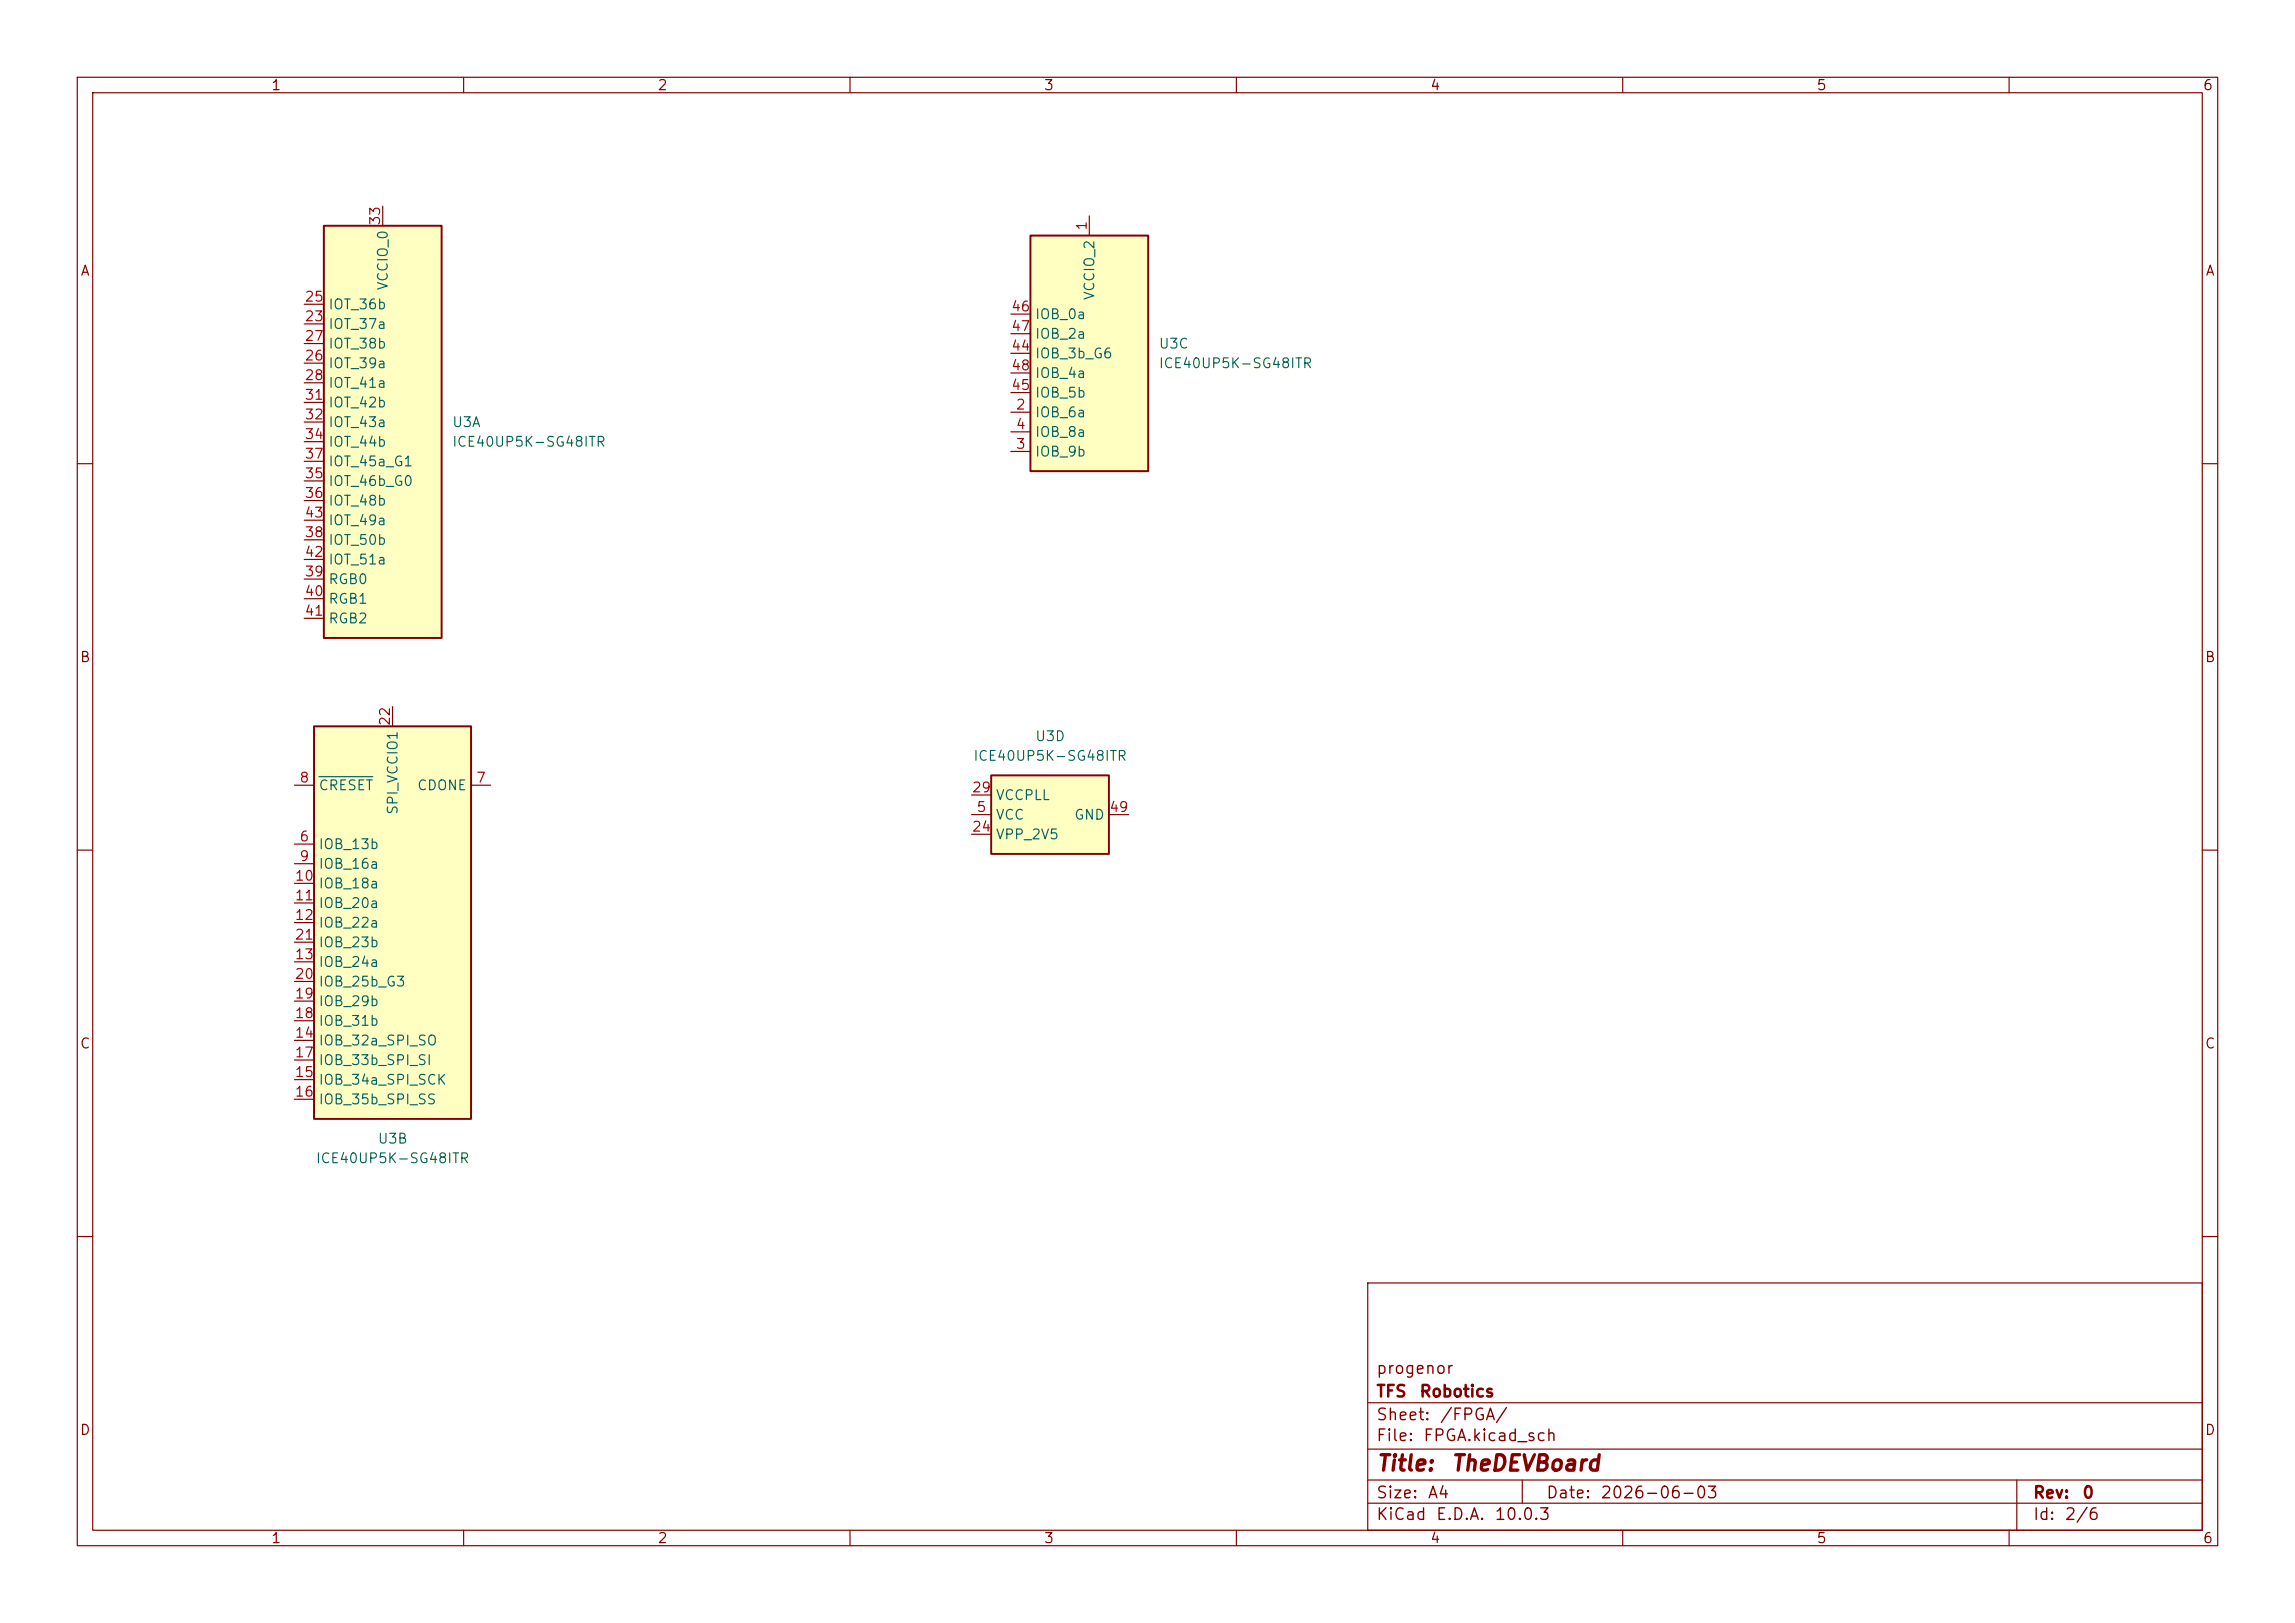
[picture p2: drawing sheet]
<svg xmlns="http://www.w3.org/2000/svg" width="297mm" height="210mm" viewBox="0 0 297 210" stroke-linecap="round" stroke-linejoin="round" font-family="sans-serif">
<defs><g id="words">
<g font-size="2" fill="#840000">
<text x="178" y="190.8">Title:</text>
<text x="187.7" y="190.8">TheDEVBoard</text>
</g>
<g font-size="1.5" fill="#840000">
<text x="178" y="178.2">progenor</text>
<text x="178" y="184.2">Sheet:</text>
<text x="178" y="181.2">TFS</text>
<text x="183.6" y="181.2">Robotics</text>
<text x="186.2" y="184.2">/FPGA/</text>
<text x="178" y="186.9">File:</text>
<text x="184.1" y="186.9">FPGA.kicad_sch</text>
<text x="178" y="197.1">KiCad</text>
<text x="178" y="194.3">Size:</text>
<text x="184.7" y="194.3">A4</text>
<text x="185.7" y="197.1">E.D.A.</text>
<text x="193.3" y="197.1">10.0.3</text>
<text x="200" y="194.3">Date:</text>
<text x="207" y="194.3">2026-06-03</text>
<text x="263" y="194.3">Rev:</text>
<text x="263" y="197.1">Id:</text>
<text x="267.1" y="197.1">2/6</text>
<text x="269.4" y="194.3">0</text>
</g>
<g font-size="1.3" fill="#840000">
<text x="35" y="12">1</text>
<text x="85" y="12">2</text>
<text x="135" y="12">3</text>
<text x="185" y="12">4</text>
<text x="235" y="12">5</text>
<text x="285" y="12">6</text>
<text x="10.3" y="36">A</text>
<text x="285.3" y="36">A</text>
<text x="10.3" y="86">B</text>
<text x="285.3" y="86">B</text>
<text x="10.3" y="136">C</text>
<text x="285.3" y="136">C</text>
<text x="10.3" y="186">D</text>
<text x="285.3" y="186">D</text>
<text x="35" y="200">1</text>
<text x="85" y="200">2</text>
<text x="135" y="200">3</text>
<text x="185" y="200">4</text>
<text x="235" y="200">5</text>
<text x="285" y="200">6</text>
</g>
<g font-size="1.3" fill="#a90000">
<text x="49.5" y="29.3" transform="rotate(-90 49.5 29.3)">33</text>
<text x="140.9" y="29.9" transform="rotate(-90 140.9 29.9)">1</text>
<text x="39.3" y="41.9">23</text>
<text x="39.3" y="39.3">25</text>
<text x="130.8" y="40.6">46</text>
<text x="39.3" y="47">26</text>
<text x="39.3" y="44.4">27</text>
<text x="130.8" y="45.7">44</text>
<text x="130.8" y="43.2">47</text>
<text x="39.3" y="49.5">28</text>
<text x="39.3" y="52">31</text>
<text x="130.8" y="50.8">45</text>
<text x="130.8" y="48.2">48</text>
<text x="131.4" y="53.3">2</text>
<text x="39.3" y="54.6">32</text>
<text x="39.3" y="57.1">34</text>
<text x="39.3" y="59.7">37</text>
<text x="131.4" y="58.4">3</text>
<text x="131.4" y="55.9">4</text>
<text x="39.3" y="62.2">35</text>
<text x="39.3" y="64.7">36</text>
<text x="39.3" y="69.8">38</text>
<text x="39.3" y="67.3">43</text>
<text x="39.3" y="74.9">39</text>
<text x="39.3" y="77.4">40</text>
<text x="39.3" y="72.4">42</text>
<text x="39.3" y="80">41</text>
<text x="50.8" y="94" transform="rotate(-90 50.8 94)">22</text>
<text x="38.7" y="101.6">8</text>
<text x="61.5" y="101.6">7</text>
<text x="125.7" y="107.9">24</text>
<text x="125.7" y="102.8">29</text>
<text x="126.3" y="105.4">5</text>
<text x="143.5" y="105.4">49</text>
<text x="38.7" y="109.2">6</text>
<text x="38.7" y="111.7">9</text>
<text x="38.1" y="114.3">10</text>
<text x="38.1" y="116.8">11</text>
<text x="38.1" y="119.4">12</text>
<text x="38.1" y="124.4">13</text>
<text x="38.1" y="121.9">21</text>
<text x="38.1" y="129.5">19</text>
<text x="38.1" y="127">20</text>
<text x="38.1" y="134.6">14</text>
<text x="38.1" y="137.1">17</text>
<text x="38.1" y="132.1">18</text>
<text x="38.1" y="139.7">15</text>
<text x="38.1" y="142.2">16</text>
</g>
<g font-size="1.3" fill="#006464">
<text x="42.4" y="40.3">IOT_36b</text>
<text x="50.5" y="37.7" transform="rotate(-90 50.5 37.7)">VCCIO_0</text>
<text x="133.9" y="41.6">IOB_0a</text>
<text x="141.9" y="38.9" transform="rotate(-90 141.9 38.9)">VCCIO_2</text>
<text x="42.4" y="42.9">IOT_37a</text>
<text x="42.4" y="48">IOT_39a</text>
<text x="42.4" y="45.4">IOT_38b</text>
<text x="133.9" y="46.7">IOB_3b_G6</text>
<text x="133.9" y="44.2">IOB_2a</text>
<text x="149.9" y="48">ICE40UP5K-SG48ITR</text>
<text x="149.9" y="45.4">U3C</text>
<text x="42.4" y="50.5">IOT_41a</text>
<text x="42.4" y="53">IOT_42b</text>
<text x="133.9" y="51.8">IOB_5b</text>
<text x="133.9" y="49.2">IOB_4a</text>
<text x="42.4" y="55.6">IOT_43a</text>
<text x="42.4" y="58.1">IOT_44b</text>
<text x="58.4" y="58.1">ICE40UP5K-SG48ITR</text>
<text x="58.4" y="55.6">U3A</text>
<text x="133.9" y="54.3">IOB_6a</text>
<text x="133.9" y="59.4">IOB_9b</text>
<text x="133.9" y="56.9">IOB_8a</text>
<text x="42.4" y="63.2">IOT_46b_G0</text>
<text x="42.4" y="65.7">IOT_48b</text>
<text x="42.4" y="60.7">IOT_45a_G1</text>
<text x="42.4" y="70.8">IOT_50b</text>
<text x="42.4" y="68.3">IOT_49a</text>
<text x="42.4" y="75.9">RGB0</text>
<text x="42.4" y="73.4">IOT_51a</text>
<text x="42.4" y="78.4">RGB1</text>
<text x="42.4" y="81">RGB2</text>
<text x="125.9" y="98.8">ICE40UP5K-SG48ITR</text>
<text x="133.9" y="96.2">U3D</text>
<text x="41.1" y="102.6">CRESET</text>
<text x="51.8" y="105.5" transform="rotate(-90 51.8 105.5)">SPI_VCCIO1</text>
<text x="53.9" y="102.6">CDONE</text>
<text x="128.8" y="106.4">VCC</text>
<text x="128.8" y="103.8">VCCPLL</text>
<text x="138.9" y="106.4">GND</text>
<text x="41.1" y="110.2">IOB_13b</text>
<text x="41.1" y="112.7">IOB_16a</text>
<text x="128.8" y="108.9">VPP_2V5</text>
<text x="41.1" y="115.3">IOB_18a</text>
<text x="41.1" y="117.8">IOB_20a</text>
<text x="41.1" y="120.4">IOB_22a</text>
<text x="41.1" y="125.4">IOB_24a</text>
<text x="41.1" y="122.9">IOB_23b</text>
<text x="41.1" y="130.5">IOB_29b</text>
<text x="41.1" y="128">IOB_25b_G3</text>
<text x="41.1" y="135.6">IOB_32a_SPI_SO</text>
<text x="41.1" y="133.1">IOB_31b</text>
<text x="41.1" y="140.7">IOB_34a_SPI_SCK</text>
<text x="41.1" y="143.2">IOB_35b_SPI_SS</text>
<text x="41.1" y="138.1">IOB_33b_SPI_SI</text>
<text x="48.8" y="148.3">U3B</text>
<text x="40.8" y="150.8">ICE40UP5K-SG48ITR</text>
</g>
</g></defs>
<g fill="none" stroke="#840000" stroke-width=".15">
<path d="M10 10h277v190h-277zM12 12h273v186h-273zM60 10v2M110 10v2M160 10v2M210 10v2M260 10v2M10 60h2M285 60h2M10 110h2M285 110h2M10 160h2"/>
<path d="M177 166h108v32h-108zM285 160h2M60 198v2M110 198v2M160 198v2M177 194.5h108M177 191.5h108M177 187.5h108M177 181.5h108M197 191.5v3M210 198v2M260 198v2"/>
<path d="M261 191.5v6.5"/>
</g>
<path d="M133.3 30.5h15.3v30.5h-15.3z" fill="#ffffc2"/>
<path d="M133.3 30.5h15.3v30.5h-15.3z" fill="none" stroke="#840000" stroke-width=".25"/>
<path d="M141 27.9v2.6M130.8 53.3h2.5M130.8 58.4h2.5M130.8 55.9h2.5M130.8 45.7h2.5M130.8 50.8h2.5M130.8 40.6h2.5M130.8 43.2h2.5M130.8 48.3h2.5" fill="none" stroke="#840000" stroke-width=".15"/>
<path d="M128.3 100.3h15.2v10.2h-15.2z" fill="#ffffc2"/>
<path d="M128.3 100.3h15.2v10.2h-15.2z" fill="none" stroke="#840000" stroke-width=".25"/>
<path d="M125.7 105.4h2.6M125.7 108h2.6M125.7 102.9h2.6M143.5 105.4h2.5" fill="none" stroke="#840000" stroke-width=".15"/>
<path d="M40.6 94h20.4v50.8h-20.4z" fill="#ffffc2"/>
<path d="M40.6 94h20.4v50.8h-20.4z" fill="none" stroke="#840000" stroke-width=".25"/>
<g fill="none" stroke="#840000" stroke-width=".15">
<path d="M50.8 91.4v2.6M38.1 109.2h2.5M38.1 101.6h2.5M38.1 111.8h2.5M38.1 114.3h2.5M38.1 116.8h2.5M38.1 119.4h2.5M61 101.6h2.5M38.1 124.5h2.5M38.1 134.6h2.5M38.1 139.7h2.5M38.1 137.2h2.5"/>
<path d="M38.1 132.1h2.5M38.1 129.5h2.5M38.1 127h2.5M38.1 121.9h2.5M38.1 142.2h2.5"/>
</g>
<path d="M41.3 100.5h6.9" fill="none" stroke="#006464" stroke-width=".15"/>
<path d="M41.9 29.2h15.2v53.4h-15.2z" fill="#ffffc2"/>
<path d="M41.9 29.2h15.2v53.4h-15.2z" fill="none" stroke="#840000" stroke-width=".25"/>
<g fill="none" stroke="#840000" stroke-width=".15">
<path d="M39.4 39.4h2.5M49.5 26.7v2.5M39.4 41.9h2.5M39.4 47h2.5M39.4 44.5h2.5M39.4 49.5h2.5M39.4 52.1h2.5M39.4 54.6h2.5M39.4 57.2h2.5M39.4 59.7h2.5M39.4 62.2h2.5M39.4 64.8h2.5"/>
<path d="M39.4 69.9h2.5M39.4 74.9h2.5M39.4 77.5h2.5M39.4 72.4h2.5M39.4 67.3h2.5M39.4 80h2.5"/>
</g>
<use href="#words"/>
</svg>
